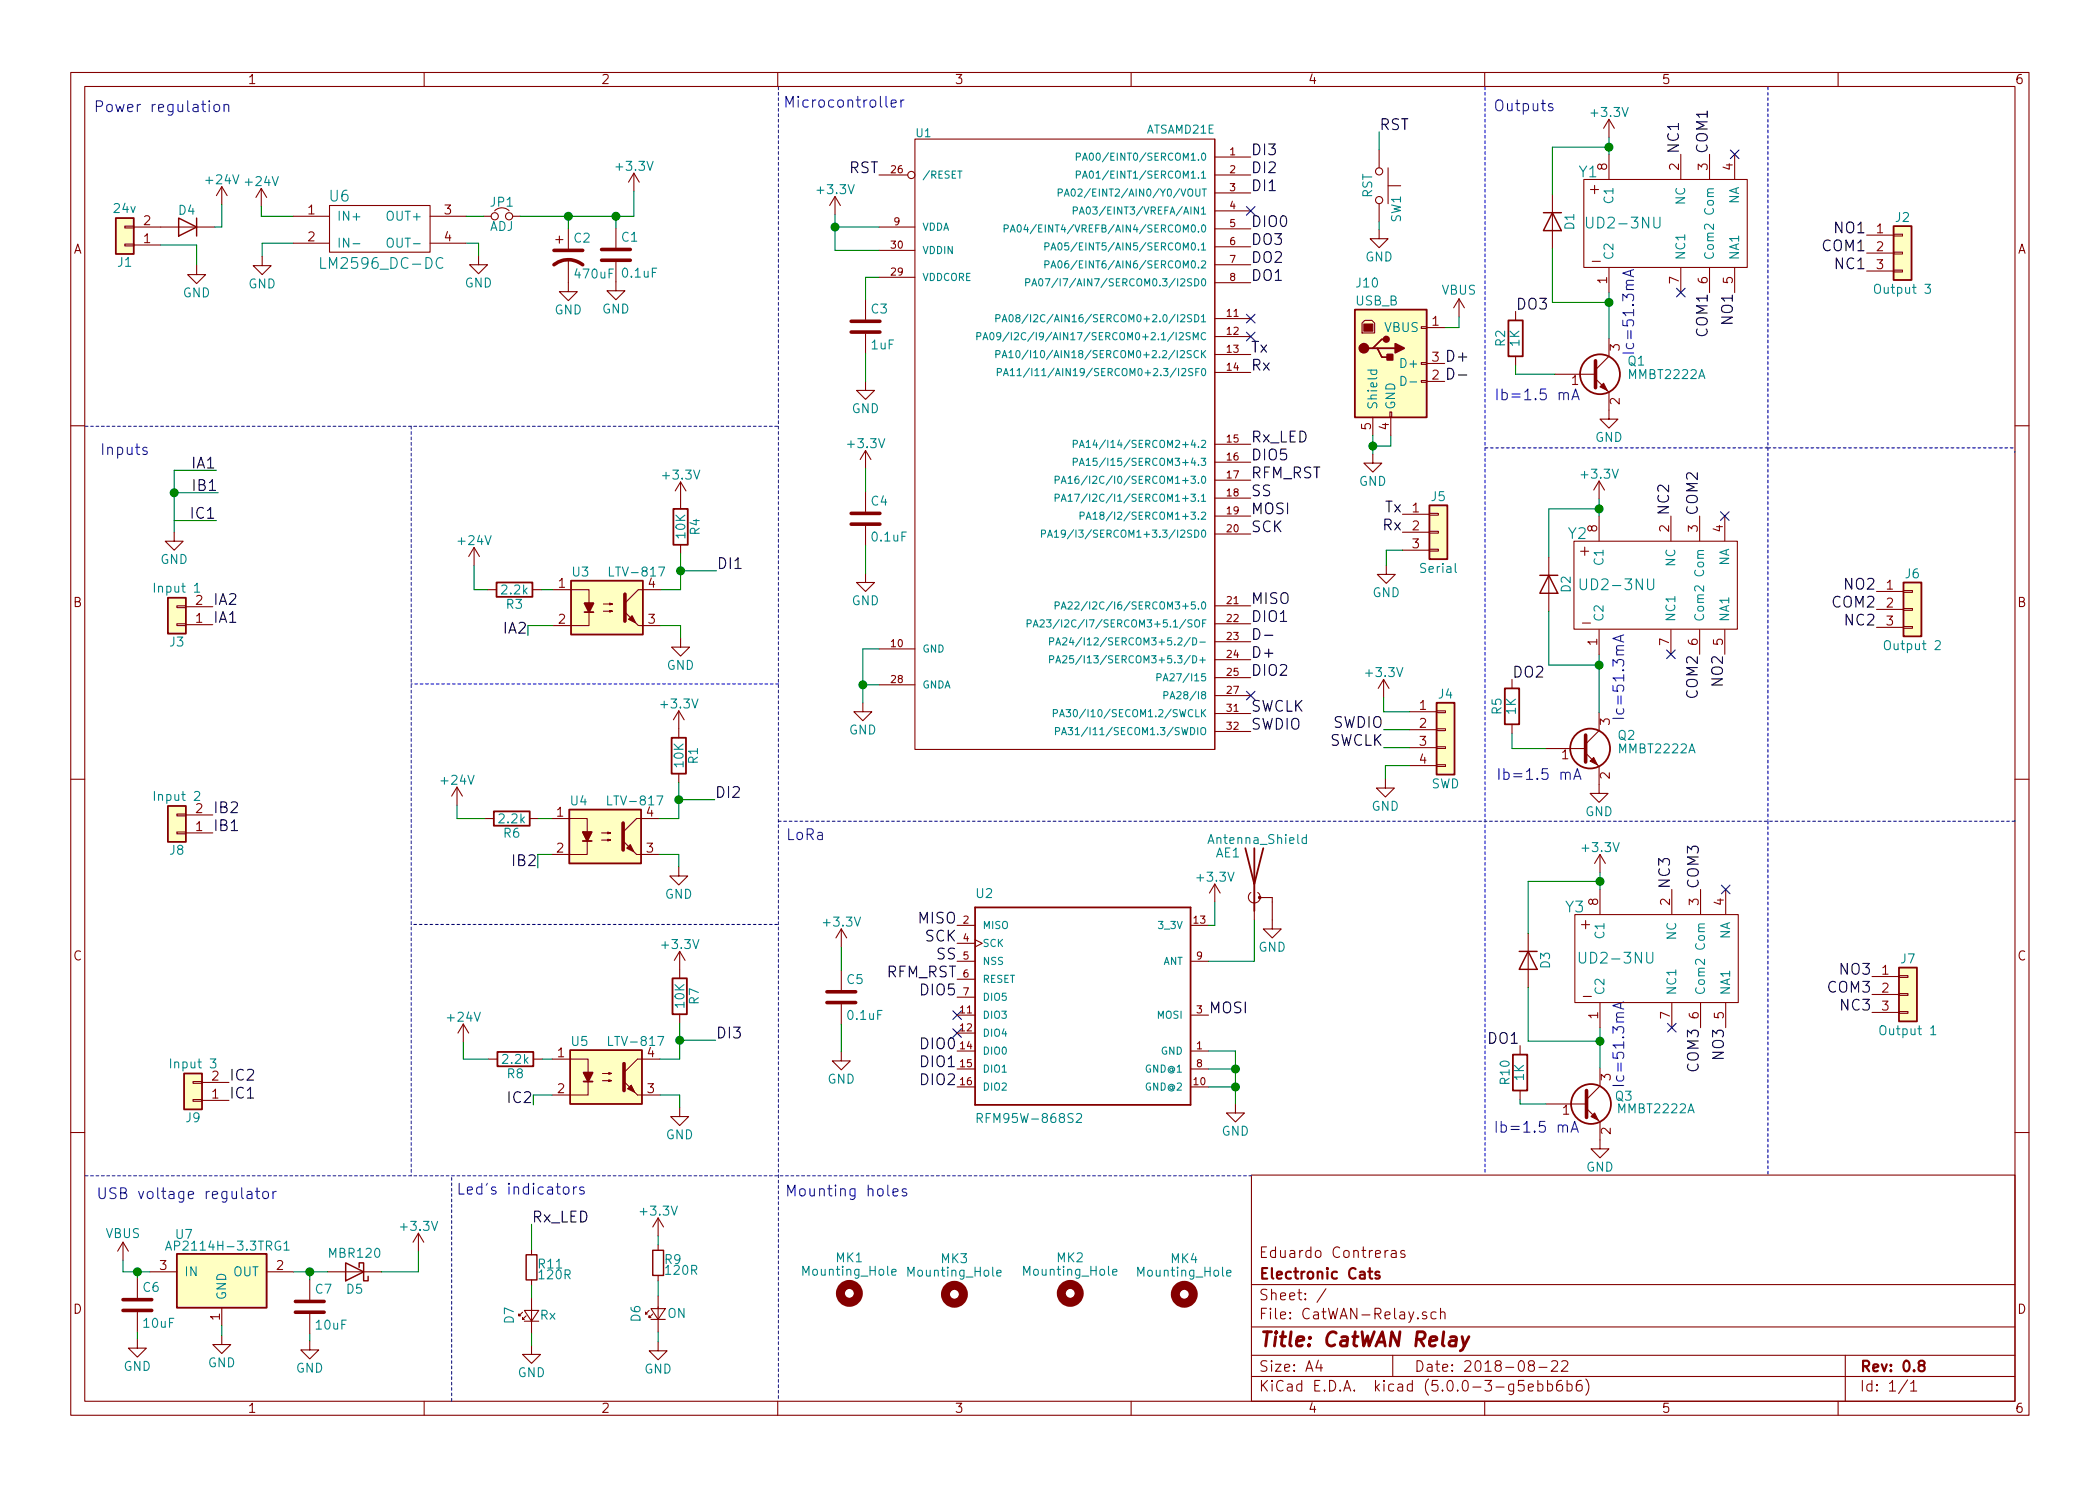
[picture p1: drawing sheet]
<svg xmlns="http://www.w3.org/2000/svg" width="297mm" height="210mm" viewBox="0 0 297 210" stroke-linecap="round" stroke-linejoin="round" font-family="sans-serif">
<defs><g id="words">
<text font-size="2.8" fill="#840000" x="178" y="190.5">Title: CatWAN Relay</text>
<g font-size="2.1" fill="#0000c2">
<text x="13.2" y="15.9">Power regulation</text>
<text x="110.7" y="15.2">Microcontroller</text>
<text x="211.2" y="15.7">Outputs</text>
<text x="231.1" y="50.4" transform="rotate(-90 231.1 50.4)">Ic=51.3mA</text>
<text x="211.3" y="56.6">Ib=1.5 mA</text>
<text x="14.1" y="64.4">Inputs</text>
<text x="229.7" y="102.1" transform="rotate(-90 229.7 102.1)">Ic=51.3mA</text>
<text x="211.6" y="110.4">Ib=1.5 mA</text>
<text x="111.1" y="118.9">LoRa</text>
<text x="229.7" y="154" transform="rotate(-90 229.7 154)">Ic=51.3mA</text>
<text x="211.2" y="160.3">Ib=1.5 mA</text>
<text x="13.6" y="169.7">USB voltage regulator</text>
<text x="64.5" y="169">Led's indicators</text>
<text x="111" y="169.3">Mounting holes</text>
</g>
<g font-size="2.1">
<text x="176.9" y="22">DI3</text>
<text x="195.1" y="18.4">RST</text>
<text x="237.5" y="21.8" transform="rotate(-90 237.5 21.8)">NC1</text>
<text x="241.6" y="21.8" transform="rotate(-90 241.6 21.8)">COM1</text>
<text x="120.1" y="24.5">RST</text>
<text x="176.9" y="24.5">DI2</text>
<text x="176.9" y="27">DI1</text>
<text x="176.9" y="32.1">DIO0</text>
<text x="176.9" y="34.7">DO3</text>
<text x="257.9" y="35.6">COM1</text>
<text x="259.7" y="33">NO1</text>
<text x="176.9" y="37.2">DO2</text>
<text x="176.9" y="39.7">DO1</text>
<text x="259.8" y="38.1">NC1</text>
<text x="214.4" y="43.8">DO3</text>
<text x="241.6" y="47.5" transform="rotate(-90 241.6 47.5)">COM1</text>
<text x="245.1" y="45.8" transform="rotate(-90 245.1 45.8)">NO1</text>
<text x="176.9" y="52.4">Rx</text>
<text x="176.9" y="49.9">Tx</text>
<text x="204.3" y="51.2">D+</text>
<text x="176.9" y="65.1">DIO5</text>
<text x="176.9" y="62.6">Rx_LED</text>
<text x="27.3" y="66.3">IA1</text>
<text x="27.6" y="69.5">IB1</text>
<text x="176.9" y="70.2">SS</text>
<text x="176.9" y="67.7">RFM_RST</text>
<text x="27.3" y="73.4">IC1</text>
<text x="176.9" y="72.8">MOSI</text>
<text x="176.9" y="75.3">SCK</text>
<text x="195.7" y="75.1">Rx</text>
<text x="195.9" y="72.5">Tx</text>
<text x="236.1" y="73" transform="rotate(-90 236.1 73)">NC2</text>
<text x="240.2" y="73" transform="rotate(-90 240.2 73)">COM2</text>
<text x="101.3" y="80.5">DI1</text>
<text x="261.1" y="83.4">NO2</text>
<text x="30.1" y="88.1">IA1</text>
<text x="30.1" y="85.6">IA2</text>
<text x="176.9" y="85.5">MISO</text>
<text x="176.9" y="88">DIO1</text>
<text x="259.3" y="86">COM2</text>
<text x="261.2" y="88.5">NC2</text>
<text x="176.9" y="95.6">DIO2</text>
<text x="176.9" y="93.1">D+</text>
<text x="213.9" y="95.9">DO2</text>
<text x="176.9" y="100.7">SWCLK</text>
<text x="240.2" y="98.7" transform="rotate(-90 240.2 98.7)">COM2</text>
<text x="243.7" y="96.9" transform="rotate(-90 243.7 96.9)">NO2</text>
<text x="176.9" y="103.2">SWDIO</text>
<text x="187.9" y="105.5">SWCLK</text>
<text x="188.5" y="103">SWDIO</text>
<text x="101.1" y="112.9">DI2</text>
<text x="30.1" y="117.6">IB1</text>
<text x="30.1" y="115.1">IB2</text>
<text x="236.2" y="125.9" transform="rotate(-90 236.2 125.9)">NC3</text>
<text x="240.3" y="125.9" transform="rotate(-90 240.3 125.9)">COM3</text>
<text x="129.9" y="130.7">MISO</text>
<text x="130.9" y="133.2">SCK</text>
<text x="132.6" y="135.8">SS</text>
<text x="260.4" y="137.9">NO3</text>
<text x="125.3" y="138.3">RFM_RST</text>
<text x="130.4" y="140.8">DIO5</text>
<text x="170.9" y="143.4">MOSI</text>
<text x="258.7" y="140.5">COM3</text>
<text x="260.6" y="143">NC3</text>
<text x="101.2" y="146.9">DI3</text>
<text x="130.4" y="148.5">DIO0</text>
<text x="210.6" y="147.7">DO1</text>
<text x="243.8" y="149.8" transform="rotate(-90 243.8 149.8)">NO3</text>
<text x="32.4" y="155.4">IC1</text>
<text x="32.4" y="152.9">IC2</text>
<text x="130.4" y="151">DIO1</text>
<text x="130.4" y="153.5">DIO2</text>
<text x="240.3" y="151.5" transform="rotate(-90 240.3 151.5)">COM3</text>
<text x="75.2" y="173">Rx_LED</text>
</g>
<g font-size="2.1" fill="#008484">
<text x="46.7" y="28.5">U6</text>
<text x="223.4" y="25.1">Y1</text>
<text x="225" y="32.3">UD2-3NU</text>
<text x="46.1" y="38">LM2596_DC-DC</text>
<text x="221.8" y="76.3">Y2</text>
<text x="224.1" y="83.5">UD2-3NU</text>
<text x="221.5" y="129.1">Y3</text>
<text x="224" y="136.3">UD2-3NU</text>
</g>
<g font-size="2.1" fill="#840000">
<text x="224.9" y="27.5">+</text>
<text x="225.5" y="37.6">-</text>
<text x="223.5" y="78.7">+</text>
<text x="224.1" y="88.8">-</text>
<text x="223.7" y="131.5">+</text>
<text x="224.2" y="141.7">-</text>
<text x="178" y="178">Eduardo Contreras</text>
<text x="178" y="184">Sheet: /</text>
<text x="178" y="181">Electronic Cats</text>
<text x="178" y="186.7">File: CatWAN-Relay.sch</text>
<text x="178" y="196.9">KiCad E.D.A. kicad (5.0.0-3-g5ebb6b6)</text>
<text x="178" y="194.1">Size: A4</text>
<text x="200" y="194.1">Date: 2018-08-22</text>
<text x="263" y="194.1">Rev: 0.8</text>
<text x="263" y="196.9">Id: 1/1</text>
</g>
<g font-size="2.1" fill="#008400">
<text x="71.4" y="89.7">IA2</text>
<text x="72.8" y="122.5">IB2</text>
<text x="72.1" y="156.1">IC2</text>
</g>
<g font-size="1.8" fill="#840000">
<text x="35" y="11.9">1</text>
<text x="85" y="11.9">2</text>
<text x="135" y="11.9">3</text>
<text x="185" y="11.9">4</text>
<text x="235" y="11.9">5</text>
<text x="285" y="11.9">6</text>
<text x="227.3" y="24.1" transform="rotate(-90 227.3 24.1)">8</text>
<text x="237.5" y="24.1" transform="rotate(-90 237.5 24.1)">2</text>
<text x="241.6" y="24.1" transform="rotate(-90 241.6 24.1)">3</text>
<text x="245.1" y="24.1" transform="rotate(-90 245.1 24.1)">4</text>
<text x="10.4" y="35.9">A</text>
<text x="20.3" y="34.4">1</text>
<text x="20.3" y="31.9">2</text>
<text x="43.6" y="30.3">1</text>
<text x="43.6" y="34.2">2</text>
<text x="62.9" y="30.3">3</text>
<text x="62.9" y="34.2">4</text>
<text x="265.5" y="33">1</text>
<text x="265.5" y="35.6">2</text>
<text x="285.4" y="35.9">A</text>
<text x="227.3" y="40.1" transform="rotate(-90 227.3 40.1)">1</text>
<text x="237.5" y="40.1" transform="rotate(-90 237.5 40.1)">7</text>
<text x="241.6" y="40.1" transform="rotate(-90 241.6 40.1)">6</text>
<text x="245.1" y="40.1" transform="rotate(-90 245.1 40.1)">5</text>
<text x="265.5" y="38.1">3</text>
<text x="202.6" y="46.1">1</text>
<text x="202.6" y="53.7">2</text>
<text x="202.6" y="51.2">3</text>
<text x="229.1" y="49.6" transform="rotate(-90 229.1 49.6)">3</text>
<text x="222.3" y="54.5">1</text>
<text x="229.1" y="57.2" transform="rotate(-90 229.1 57.2)">2</text>
<text x="193.9" y="60.8" transform="rotate(-90 193.9 60.8)">5</text>
<text x="196.5" y="60.8" transform="rotate(-90 196.5 60.8)">4</text>
<text x="199.8" y="72.5">1</text>
<text x="199.8" y="75.1">2</text>
<text x="199.8" y="77.6">3</text>
<text x="225.9" y="75.3" transform="rotate(-90 225.9 75.3)">8</text>
<text x="236.1" y="75.3" transform="rotate(-90 236.1 75.3)">2</text>
<text x="240.2" y="75.3" transform="rotate(-90 240.2 75.3)">3</text>
<text x="243.7" y="75.3" transform="rotate(-90 243.7 75.3)">4</text>
<text x="79" y="83.2">1</text>
<text x="266.9" y="83.4">1</text>
<text x="10.4" y="85.9">B</text>
<text x="27.7" y="88.1">1</text>
<text x="79" y="88.3">2</text>
<text x="91.7" y="88.3">3</text>
<text x="266.9" y="86">2</text>
<text x="266.9" y="88.5">3</text>
<text x="285.4" y="85.9">B</text>
<text x="225.9" y="91.3" transform="rotate(-90 225.9 91.3)">1</text>
<text x="236.1" y="91.3" transform="rotate(-90 236.1 91.3)">7</text>
<text x="240.2" y="91.3" transform="rotate(-90 240.2 91.3)">6</text>
<text x="243.7" y="91.3" transform="rotate(-90 243.7 91.3)">5</text>
<text x="200.8" y="100.5">1</text>
<text x="200.8" y="103">2</text>
<text x="200.8" y="105.5">3</text>
<text x="220.9" y="107.4">1</text>
<text x="227.7" y="102.6" transform="rotate(-90 227.7 102.6)">3</text>
<text x="200.8" y="108.1">4</text>
<text x="227.7" y="110.2" transform="rotate(-90 227.7 110.2)">2</text>
<text x="27.7" y="117.6">1</text>
<text x="27.7" y="115.1">2</text>
<text x="78.8" y="115.6">1</text>
<text x="78.8" y="120.6">2</text>
<text x="91.5" y="120.6">3</text>
<text x="226.1" y="128.1" transform="rotate(-90 226.1 128.1)">8</text>
<text x="236.2" y="128.1" transform="rotate(-90 236.2 128.1)">2</text>
<text x="240.3" y="128.1" transform="rotate(-90 240.3 128.1)">3</text>
<text x="243.8" y="128.1" transform="rotate(-90 243.8 128.1)">4</text>
<text x="10.4" y="135.9">C</text>
<text x="266.2" y="137.9">1</text>
<text x="285.4" y="135.9">C</text>
<text x="266.2" y="140.5">2</text>
<text x="266.2" y="143">3</text>
<text x="78.9" y="149.6">1</text>
<text x="226.1" y="144.1" transform="rotate(-90 226.1 144.1)">1</text>
<text x="236.2" y="144.1" transform="rotate(-90 236.2 144.1)">7</text>
<text x="240.3" y="144.1" transform="rotate(-90 240.3 144.1)">6</text>
<text x="243.8" y="144.1" transform="rotate(-90 243.8 144.1)">5</text>
<text x="30" y="155.4">1</text>
<text x="30" y="152.9">2</text>
<text x="78.9" y="154.7">2</text>
<text x="91.6" y="154.7">3</text>
<text x="227.8" y="152.9" transform="rotate(-90 227.8 152.9)">3</text>
<text x="221.1" y="157.7">1</text>
<text x="227.8" y="160.5" transform="rotate(-90 227.8 160.5)">2</text>
<text x="22.6" y="179.7">3</text>
<text x="39.1" y="179.7">2</text>
<text x="10.4" y="185.9">D</text>
<text x="285.4" y="185.9">D</text>
<text x="31.1" y="186.8" transform="rotate(-90 31.1 186.8)">1</text>
<text x="35" y="199.9">1</text>
<text x="85" y="199.9">2</text>
<text x="135" y="199.9">3</text>
<text x="185" y="199.9">4</text>
<text x="235" y="199.9">5</text>
<text x="285" y="199.9">6</text>
</g>
<g font-size="1.8" fill="#008484">
<text x="225.2" y="16.6">+3.3V</text>
<text x="29.3" y="26.1">+24V</text>
<text x="34.9" y="26.3">+24V</text>
<text x="69.4" y="29.3">JP1</text>
<text x="87.3" y="24.2">+3.3V</text>
<text x="115.8" y="27.5">+3.3V</text>
<text x="194.1" y="28" transform="rotate(-90 194.1 28)">RST</text>
<text x="228.2" y="28.6" transform="rotate(-90 228.2 28.6)">C1</text>
<text x="238.4" y="28.9" transform="rotate(-90 238.4 28.9)">NC</text>
<text x="246" y="28.9" transform="rotate(-90 246 28.9)">NA</text>
<text x="16.2" y="30.1">24v</text>
<text x="25.3" y="30.4">D4</text>
<text x="47.6" y="31.2">IN+</text>
<text x="47.6" y="35">IN-</text>
<text x="55" y="31.2">OUT+</text>
<text x="55.5" y="35">OUT-</text>
<text x="69.2" y="32.7">ADJ</text>
<text x="81.2" y="34.3">C2</text>
<text x="88" y="34.2">C1</text>
<text x="198.2" y="31.5" transform="rotate(-90 198.2 31.5)">SW1</text>
<text x="222.7" y="32.5" transform="rotate(-90 222.7 32.5)">D1</text>
<text x="242.4" y="30.3" transform="rotate(-90 242.4 30.3)">Com</text>
<text x="268.1" y="31.4">J2</text>
<text x="16.7" y="37.8">J1</text>
<text x="35.1" y="40.8">GND</text>
<text x="65.7" y="40.7">GND</text>
<text x="81.5" y="39.4">470uF</text>
<text x="88.1" y="39.3">0.1uF</text>
<text x="191.9" y="40.7">J10</text>
<text x="193.1" y="37">GND</text>
<text x="203.9" y="41.7">VBUS</text>
<text x="228.2" y="36.9" transform="rotate(-90 228.2 36.9)">C2</text>
<text x="238.4" y="36.9" transform="rotate(-90 238.4 36.9)">NC1</text>
<text x="242.4" y="36.9" transform="rotate(-90 242.4 36.9)">Com2</text>
<text x="246" y="36.9" transform="rotate(-90 246 36.9)">NA1</text>
<text x="265.5" y="41.6">Output 3</text>
<text x="25.9" y="42.1">GND</text>
<text x="78.4" y="44.5">GND</text>
<text x="85.2" y="44.4">GND</text>
<text x="123.3" y="44.4">C3</text>
<text x="191.7" y="43.2">USB_B</text>
<text x="195.9" y="47">VBUS</text>
<text x="123.3" y="49.4">1uF</text>
<text x="198.5" y="52.1">D+</text>
<text x="212.9" y="49" transform="rotate(-90 212.9 49)">R2</text>
<text x="214.9" y="49" transform="rotate(-90 214.9 49)">1K</text>
<text x="230.3" y="51.7">Q1</text>
<text x="230.5" y="53.6">MMBT2222A</text>
<text x="120.5" y="58.5">GND</text>
<text x="194.8" y="58" transform="rotate(-90 194.8 58)">Shield</text>
<text x="197.4" y="58" transform="rotate(-90 197.4 58)">GND</text>
<text x="120.1" y="63.4">+3.3V</text>
<text x="225.6" y="62.5">GND</text>
<text x="93.9" y="67.9">+3.3V</text>
<text x="123.3" y="71.5">C4</text>
<text x="192.2" y="68.8">GND</text>
<text x="202.5" y="70.9">J5</text>
<text x="223.9" y="67.7">+3.3V</text>
<text x="65" y="77.1">+24V</text>
<text x="97" y="76.1" transform="rotate(-90 97 76.1)">10K</text>
<text x="99" y="75.7" transform="rotate(-90 99 75.7)">R4</text>
<text x="123.4" y="76.6">0.1uF</text>
<text x="22.1" y="83.9">Input 1</text>
<text x="22.7" y="79.8">GND</text>
<text x="81" y="81.6">U3</text>
<text x="86.6" y="81.6">LTV-817</text>
<text x="91.7" y="83.2">4</text>
<text x="201" y="81.1">Serial</text>
<text x="222.2" y="83.8" transform="rotate(-90 222.2 83.8)">D2</text>
<text x="226.8" y="79.8" transform="rotate(-90 226.8 79.8)">C1</text>
<text x="237" y="80.1" transform="rotate(-90 237 80.1)">NC</text>
<text x="241" y="81.5" transform="rotate(-90 241 81.5)">Com</text>
<text x="244.6" y="80.1" transform="rotate(-90 244.6 80.1)">NA</text>
<text x="269.5" y="81.8">J6</text>
<text x="27.7" y="85.6">2</text>
<text x="71" y="84.1">2.2k</text>
<text x="71.7" y="86.2">R3</text>
<text x="120.5" y="85.6">GND</text>
<text x="194.1" y="84.5">GND</text>
<text x="226.8" y="88.1" transform="rotate(-90 226.8 88.1)">C2</text>
<text x="237" y="88.1" transform="rotate(-90 237 88.1)">NC1</text>
<text x="241" y="88.1" transform="rotate(-90 241 88.1)">Com2</text>
<text x="244.6" y="88.1" transform="rotate(-90 244.6 88.1)">NA1</text>
<text x="24.1" y="91.5">J3</text>
<text x="94.3" y="94.8">GND</text>
<text x="193.4" y="95.8">+3.3V</text>
<text x="266.9" y="92">Output 2</text>
<text x="93.7" y="100.2">+3.3V</text>
<text x="203.5" y="98.9">J4</text>
<text x="212.4" y="101.1" transform="rotate(-90 212.4 101.1)">R5</text>
<text x="214.4" y="101.1" transform="rotate(-90 214.4 101.1)">1K</text>
<text x="120.1" y="103.9">GND</text>
<text x="228.9" y="104.7">Q2</text>
<text x="229.1" y="106.6">MMBT2222A</text>
<text x="22.1" y="113.3">Input 2</text>
<text x="62.6" y="111">+24V</text>
<text x="80.7" y="114">U4</text>
<text x="86.4" y="114">LTV-817</text>
<text x="96.7" y="108.5" transform="rotate(-90 96.7 108.5)">10K</text>
<text x="98.7" y="108" transform="rotate(-90 98.7 108)">R1</text>
<text x="202.4" y="111.6">SWD</text>
<text x="70.7" y="116.5">2.2k</text>
<text x="71.3" y="118.5">R6</text>
<text x="91.5" y="115.6">4</text>
<text x="171.2" y="119.4">Antenna_Shield</text>
<text x="194" y="114.7">GND</text>
<text x="224.2" y="115.5">GND</text>
<text x="24.1" y="120.9">J8</text>
<text x="169.5" y="124.8">+3.3V</text>
<text x="172" y="121.3">AE1</text>
<text x="224" y="120.6">+3.3V</text>
<text x="94.1" y="127.2">GND</text>
<text x="116.7" y="131.1">+3.3V</text>
<text x="138.1" y="127.1">U2</text>
<text x="93.8" y="134.3">+3.3V</text>
<text x="178" y="134.7">GND</text>
<text x="219.3" y="137" transform="rotate(-90 219.3 137)">D3</text>
<text x="226.9" y="132.6" transform="rotate(-90 226.9 132.6)">C1</text>
<text x="237.1" y="132.9" transform="rotate(-90 237.1 132.9)">NC</text>
<text x="241.2" y="134.3" transform="rotate(-90 241.2 134.3)">Com</text>
<text x="244.7" y="132.9" transform="rotate(-90 244.7 132.9)">NA</text>
<text x="268.9" y="136.3">J7</text>
<text x="96.8" y="142.6" transform="rotate(-90 96.8 142.6)">10K</text>
<text x="98.9" y="142.1" transform="rotate(-90 98.9 142.1)">R7</text>
<text x="119.8" y="139.2">C5</text>
<text x="226.9" y="140.9" transform="rotate(-90 226.9 140.9)">C2</text>
<text x="237.1" y="140.9" transform="rotate(-90 237.1 140.9)">NC1</text>
<text x="241.2" y="140.9" transform="rotate(-90 241.2 140.9)">Com2</text>
<text x="244.7" y="140.9" transform="rotate(-90 244.7 140.9)">NA1</text>
<text x="63.4" y="144.6">+24V</text>
<text x="80.9" y="148">U5</text>
<text x="86.5" y="148">LTV-817</text>
<text x="91.6" y="149.6">4</text>
<text x="120" y="144.3">0.1uF</text>
<text x="266.2" y="146.5">Output 1</text>
<text x="24.4" y="151.2">Input 3</text>
<text x="71.2" y="150.5">2.2k</text>
<text x="71.8" y="152.6">R8</text>
<text x="117" y="153.3">GND</text>
<text x="213.5" y="153.4" transform="rotate(-90 213.5 153.4)">R10</text>
<text x="215.6" y="152.9" transform="rotate(-90 215.6 152.9)">1K</text>
<text x="228.5" y="155.7">Q3</text>
<text x="26.3" y="158.8">J9</text>
<text x="94.2" y="161.2">GND</text>
<text x="139" y="158.9">RFM95W-868S2</text>
<text x="172.8" y="160.7">GND</text>
<text x="229" y="157.5">MMBT2222A</text>
<text x="224.4" y="165.8">GND</text>
<text x="90.8" y="172">+3.3V</text>
<text x="15" y="175.2">VBUS</text>
<text x="24.5" y="177">AP2114H-3.3TRG1</text>
<text x="24.9" y="175.3">U7</text>
<text x="46.7" y="178">MBR120</text>
<text x="56.8" y="174.2">+3.3V</text>
<text x="76.2" y="179.5">R11</text>
<text x="94.1" y="178.9">R9</text>
<text x="118.3" y="178.6">MK1</text>
<text x="133.1" y="178.7">MK3</text>
<text x="149.5" y="178.6">MK2</text>
<text x="165.7" y="178.7">MK4</text>
<text x="20.3" y="182.8">C6</text>
<text x="26" y="180.6">IN</text>
<text x="32" y="184" transform="rotate(-90 32 184)">GND</text>
<text x="33" y="180.6">OUT</text>
<text x="44.7" y="183.1">C7</text>
<text x="49" y="183.1">D5</text>
<text x="76.4" y="181">120R</text>
<text x="94.3" y="180.4">120R</text>
<text x="113.8" y="180.5">Mounting_Hole</text>
<text x="128.6" y="180.6">Mounting_Hole</text>
<text x="145" y="180.5">Mounting_Hole</text>
<text x="161.1" y="180.6">Mounting_Hole</text>
<text x="20.4" y="187.9">10uF</text>
<text x="44.8" y="188.1">10uF</text>
<text x="72.7" y="187.2" transform="rotate(-90 72.7 187.2)">D7</text>
<text x="76.4" y="186.7">Rx</text>
<text x="90.6" y="187" transform="rotate(-90 90.6 187)">D6</text>
<text x="94.4" y="186.5">ON</text>
<text x="17.5" y="194">GND</text>
<text x="29.4" y="193.5">GND</text>
<text x="41.9" y="194.2">GND</text>
<text x="73.2" y="194.9">GND</text>
<text x="91.1" y="194.4">GND</text>
</g>
<g font-size="1.6" fill="#008484">
<text x="129.6" y="19.4">U1</text>
<text x="162.2" y="18.9">ATSAMD21E</text>
</g>
<g font-size="1.4" fill="#008484">
<text x="154.3" y="22.7">PA00/EINT0/SERCOM1.0</text>
<text x="130.4" y="25.3">/RESET</text>
<text x="152.8" y="27.8">PA02/EINT2/AIN0/Y0/VOUT</text>
<text x="154.3" y="25.3">PA01/EINT1/SERCOM1.1</text>
<text x="130.4" y="35.9">VDDIN</text>
<text x="130.4" y="32.6">VDDA</text>
<text x="145.5" y="32.9">PA04/EINT4/VREFB/AIN4/SERCOM0.0</text>
<text x="150.7" y="35.4">PA05/EINT5/AIN5/SERCOM0.1</text>
<text x="154.1" y="30.3">PA03/EINT3/VREFA/AIN1</text>
<text x="130.4" y="39.7">VDDCORE</text>
<text x="149.2" y="40.5">PA07/I7/AIN7/SERCOM0.3/I2SD0</text>
<text x="150.7" y="38">PA06/EINT6/AIN6/SERCOM0.2</text>
<text x="145.8" y="45.6">PA08/I2C/AIN16/SERCOM0+2.0/I2SD1</text>
<text x="143.8" y="48.1">PA09/I2C/I9/AIN17/SERCOM0+2.1/I2SMC</text>
<text x="145.8" y="50.7">PA10/I10/AIN18/SERCOM0+2.2/I2SCK</text>
<text x="146.2" y="53.2">PA11/I11/AIN19/SERCOM0+2.3/I2SF0</text>
<text x="154.7" y="63.4">PA14/I14/SERCOM2+4.2</text>
<text x="154.7" y="65.9">PA15/I15/SERCOM3+4.3</text>
<text x="152.9" y="68.4">PA16/I2C/I0/SERCOM1+3.0</text>
<text x="152.9" y="71">PA17/I2C/I1/SERCOM1+3.1</text>
<text x="151.2" y="76.1">PA19/I3/SERCOM1+3.3/I2SD0</text>
<text x="155.5" y="73.5">PA18/I2/SERCOM1+3.2</text>
<text x="149.6" y="88.8">PA23/I2C/I7/SERCOM3+5.1/SOF</text>
<text x="152.9" y="86.2">PA22/I2C/I6/SERCOM3+5.0</text>
<text x="130.4" y="92.3">GND</text>
<text x="152.5" y="93.8">PA25/I13/SERCOM3+5.3/D+</text>
<text x="152.9" y="91.3">PA24/I12/SERCOM3+5.2/D-</text>
<text x="130.4" y="97.4">GNDA</text>
<text x="151.8" y="101.5">PA30/I10/SECOM1.2/SWCLK</text>
<text x="164.9" y="96.4">PA27/I15</text>
<text x="165.7" y="98.9">PA28/I8</text>
<text x="152.2" y="104">PA31/I11/SECOM1.3/SWDIO</text>
<text x="138.9" y="131.4">MISO</text>
<text x="164.1" y="131.4">3_3V</text>
<text x="138.9" y="134">SCK</text>
<text x="138.9" y="136.5">NSS</text>
<text x="164.5" y="136.5">ANT</text>
<text x="138.9" y="139.1">RESET</text>
<text x="138.9" y="141.6">DIO5</text>
<text x="138.9" y="144.1">DIO3</text>
<text x="138.9" y="146.7">DIO4</text>
<text x="138.9" y="149.2">DIO0</text>
<text x="163.8" y="144.1">MOSI</text>
<text x="164.2" y="149.2">GND</text>
<text x="138.9" y="151.8">DIO1</text>
<text x="138.9" y="154.3">DIO2</text>
<text x="162.1" y="154.3">GND@2</text>
<text x="162.1" y="151.8">GND@1</text>
</g>
<g font-size="1.4" fill="#840000">
<text x="174" y="22">1</text>
<text x="126.1" y="24.5">26</text>
<text x="174" y="24.5">2</text>
<text x="174" y="27">3</text>
<text x="174" y="29.6">4</text>
<text x="126.1" y="35.2">30</text>
<text x="126.5" y="31.9">9</text>
<text x="174" y="32.1">5</text>
<text x="174" y="34.7">6</text>
<text x="126.1" y="39">29</text>
<text x="174" y="37.2">7</text>
<text x="174" y="39.7">8</text>
<text x="173.6" y="44.8">11</text>
<text x="173.6" y="47.4">12</text>
<text x="173.6" y="49.9">13</text>
<text x="173.6" y="52.4">14</text>
<text x="173.6" y="62.6">15</text>
<text x="173.6" y="65.1">16</text>
<text x="173.6" y="67.7">17</text>
<text x="173.6" y="70.2">18</text>
<text x="173.6" y="72.8">19</text>
<text x="173.6" y="75.3">20</text>
<text x="173.6" y="85.5">21</text>
<text x="173.6" y="88">22</text>
<text x="126.1" y="91.6">10</text>
<text x="173.6" y="90.5">23</text>
<text x="173.6" y="93.1">24</text>
<text x="173.6" y="95.6">25</text>
<text x="126.1" y="96.6">28</text>
<text x="173.6" y="98.2">27</text>
<text x="173.6" y="100.7">31</text>
<text x="173.6" y="103.2">32</text>
<text x="136.3" y="130.7">2</text>
<text x="168.9" y="130.7">13</text>
<text x="136.3" y="133.2">4</text>
<text x="136.3" y="135.8">5</text>
<text x="169.3" y="135.8">9</text>
<text x="135.9" y="143.4">11</text>
<text x="136.3" y="138.3">6</text>
<text x="136.3" y="140.8">7</text>
<text x="169.3" y="143.4">3</text>
<text x="135.9" y="145.9">12</text>
<text x="135.9" y="148.5">14</text>
<text x="169.3" y="148.5">1</text>
<text x="135.9" y="151">15</text>
<text x="135.9" y="153.5">16</text>
<text x="168.9" y="153.5">10</text>
<text x="169.3" y="151">8</text>
</g>
</g></defs>
<g fill="none" stroke="#840000" stroke-width=".15">
<path d="M10 10.3h277v189.9h-277zM12 12.2h273v186.1h-273zM60 10.3v1.9M110 10.3v1.9M129.4 19.7h42.4v86.3h-42.4zM160 10.3v1.9M171.8 19.7v86.3M210 10.3v1.9M227.6 16.9v2.5M227.6 16.9l-.8 1.3M227.6 16.9l.7 1.3M260 10.3v1.9"/>
<path d="M17.7 32h1.2v.3h-1.2zM17.7 34.5h1.2v.3h-1.2zM18.9 34.7h3.8M18.9 32.1h11.5M27.8 37.6v1.3h1.3l-1.3 1.2-1.3-1.2h1.3M31.4 26.4l-.8 1.3M31.4 26.4v2.6M31.4 26.4l.7 1.3M37 26.7l-.8 1.2M37 26.7v2.5M37 26.7l.7 1.2M37.1 36.3v1.3h1.3l-1.3 1.3-1.3-1.3h1.3"/>
<path d="M41.5 30.6h5.1M41.5 34.4h5.1M46.6 29.1h14.2v6.6h-14.2zM60.8 30.6h5.1M60.8 34.4h5.1M67.7 36.2v1.3h1.3l-1.3 1.2-1.3-1.2h1.3M68.5 30.6h1M72.5 30.6h1M78.6 33.9h1M79.1 33.4v1M80.4 36.7v4.6h1.3l-1.3 1.2-1.3-1.2h1.3M80.4 32.4v2.8"/>
<path d="M87.1 37.1v4h1.3l-1.3 1.3-1.2-1.3h1.2M87.1 32.3v2.7M89.7 24.5l-.8 1.3M89.7 24.5v2.5M89.7 24.5l.7 1.3M118.1 27.8l-.8 1.3M118.1 27.8v2.5M118.1 27.8l.8 1.3M124.3 32.1h5.1M124.3 24.8h4.1M124.3 39.2h5.1M124.3 35.4h5.1"/>
<path d="M171.8 22.2h5.1M171.8 24.8h5.1M171.8 27.3h5.1M171.8 29.8h5.1M171.8 32.4h5.1M171.8 34.9h5.1M171.8 37.5h5.1M171.8 40h5.1M195.1 32.5v1.3h1.2l-1.2 1.2-1.3-1.2h1.3M195.1 21.2v2.5M195.1 28.8v2.6M196.3 26.3h1.8"/>
<path d="M196.3 23.7v5.1M219.6 27.6v7.6M224 25.4h23.1v12.4h-23.1zM227.6 21.8v3.5M227.6 37.9v3.5M237.7 21.8v3.5M237.7 37.9v3.5M241.8 21.8v3.5M241.8 37.9v3.5M245.4 21.8v3.5M245.4 37.9v3.5M264 33.3h3.8"/>
<path d="M264 35.8h3.8M264 38.3h3.8M267.8 38.2h1.3v.3h-1.3zM267.8 35.7h1.3v.2h-1.3zM267.8 33.1h1.3v.3h-1.3zM122.4 54v1.2h1.3l-1.3 1.3-1.2-1.3h1.2M122.4 42.4v2.8M122.4 47.2v2.8M171.8 45.1h5.1M171.8 47.6h5.1M171.8 50.2h5.1M171.8 52.7h5.1"/>
<path d="M192.7 45.7l.3-.4h1.1l.3 .4v1.4h-1.7zM194.2 59v2.6M196.6 58.3h.2v.7h-.2zM196.7 59v2.6M201 53.8h.8v.3h-.8zM201 51.3h.8v.3h-.8zM201 46.2h.8v.3h-.8zM201.8 46.3h2.5M201.8 54h2.5M201.8 51.4h2.5M206.4 42.3l-.8 1.3M206.4 42.3v2.5"/>
<path d="M206.4 42.3l.7 1.3M214.4 44.1v1.2M214.4 50.4v1.3M220 53h5.7M225.7 53.6l1.9 1.9v3.8h1.3l-1.3 1.3-1.3-1.3h1.3M227.6 47.9v2.5l-1.9 1.9M10 60.2h2M24.6 75.3v1.3h1.3l-1.3 1.2-1.2-1.2h1.2M67.1 77.5l-.8 1.2M67.1 77.5v2.5M67.1 77.5l.7 1.2M96.3 68.2l-.8 1.3"/>
<path d="M96.3 68.2v3.8M96.3 77.1v1.3M96.3 68.2l.7 1.3M122.4 63.7v2.6M122.4 69.6v2.8M122.4 74.4v2.8M122.4 63.7l-.7 1.3M122.4 63.7l.8 1.3M171.8 62.9h5.1M171.8 65.4h5.1M171.8 67.9h5.1M171.8 70.5h5.1"/>
<path d="M171.8 73h5.1M171.8 75.6h5.1M194.2 64.3v1.2h1.3l-1.3 1.3-1.3-1.3h1.3M198.4 72.8h3.8M198.4 75.3h3.8M198.4 77.8h3.8M202.2 77.7h1.3v.3h-1.3zM202.2 75.2h1.3v.2h-1.3zM202.2 72.6h1.3v.3h-1.3zM219.1 78.9v7.6M222.6 76.6h23.1v12.4h-23.1zM226.2 68.1v2.5"/>
<path d="M226.2 73v3.5M226.2 68.1l-.8 1.2M226.2 68.1l.7 1.2M236.3 73v3.5M240.4 73v3.5M244 73v3.5M285 60.2h2M25 85.7h1.3v.3h-1.3zM25 88.3h1.3v.2h-1.3zM26.3 88.4h3.8M26.3 85.8h3.8M69 83.4h1.2"/>
<path d="M75.3 83.4h1.3M78.2 83.4h5.1v1.9M83.3 86.6v1.9h-5.1M85.3 86.5h1.3l-.4 .1v-.2l.4 .1M85.3 85.5h1.3l-.4 .1v-.3l.4 .2M90.3 88.5h3.2M93.5 83.4h-3.2l-1.9 1.9M96.3 90.3v1.3h1.2l-1.2 1.2-1.3-1.2h1.3M122 99.4v1.3h1.3l-1.3 1.3-1.2-1.3h1.2M122.4 81.1v1.3h1.3l-1.3 1.3-1.2-1.3h1.2M124.3 91.8h5.1M124.3 96.9h5.1"/>
<path d="M171.8 85.7h5.1M171.8 88.3h5.1M171.8 90.8h5.1M171.8 93.3h5.1M171.8 95.9h5.1M171.8 98.4h5.1M195.7 96.1l-.8 1.3M195.7 96.1v2.6M195.7 96.1l.8 1.3M196.1 80v1.3h1.3l-1.3 1.2-1.3-1.2h1.3M213.9 96.1v1.3M226.2 89.1v3.5"/>
<path d="M236.3 89.1v3.5M240.4 89.1v3.5M244 89.1v3.5M265.4 83.7h3.8M265.4 86.2h3.8M265.4 88.8h3.8M269.2 88.6h1.3v.3h-1.3zM269.2 86.1h1.3v.3h-1.3zM269.2 83.6h1.3v.2h-1.3zM10 110.3h2M25 115.2h1.3v.2h-1.3zM25 117.7h1.3v.3h-1.3z"/>
<path d="M26.3 117.9h3.8M26.3 115.3h3.8M64.6 111.4l-.7 1.2M64.6 111.4v2.5M64.6 111.4l.8 1.2M68.6 115.8h1.2M74.9 115.8h1.3M78 115.8h5.1v1.9M83.1 119v1.9h-5.1M85.1 118.9h1.3l-.4 .1v-.3l.4 .2M85.1 117.9h1.3l-.4 .1v-.3l.4 .2M93.2 115.8h-3.2l-1.9 1.9"/>
<path d="M96 100.6l-.8 1.2M96 100.6v3.8M96 109.5v1.2M96 100.6l.8 1.2M171.8 101h5.1M171.8 103.5h5.1M196 110.2v1.3h1.2l-1.2 1.3-1.3-1.3h1.3M199.4 100.7h3.8M199.4 103.2h3.8M199.4 105.8h3.8M199.4 108.3h3.8M203.2 108.2h1.3v.3h-1.3z"/>
<path d="M203.2 105.7h1.3v.2h-1.3zM203.2 103.1h1.3v.3h-1.3zM203.2 100.6h1.3v.2h-1.3zM213.9 102.5v1.3M218.6 105.9h5.7M224.3 106.5l1.9 2v3.8h1.3l-1.3 1.2-1.3-1.2h1.3M226.2 100.8v2.6l-1.9 1.9M285 110.3h2M90 120.9h3.2M96 122.7v1.2h1.3l-1.3 1.3-1.3-1.3h1.3M96.1 134.6l-.7 1.3M96.1 134.6v3.8"/>
<path d="M96.1 134.6l.8 1.3M119 131.4v2.6M119 137.3v2.8M119 131.4l-.8 1.3M119 131.4l.8 1.3M135.4 130.9h2.5M135.4 133.5h2.5M135.4 136h2.5M135.4 138.6h2.5M137.9 133l1 .5-1 .5M168.4 130.9h2.5M168.4 136h2.5"/>
<path d="M171.8 125.1l-.7 1.3M171.8 125.1v2.5M171.8 125.1l.8 1.3M176.9 126.3a.82 .82 0 0 0-.1 1.2 .82 .82 0 0 0 1.2 0 .82 .82 0 0 0-.1-1.2M177.4 125.1v5.1M178.2 127h1.8v4.4h1.2l-1.2 1.3-1.3-1.3h1.3M216.2 132.1v7.6M222.8 129.4h23.1v12.5h-23.1zM226.3 120.9v2.5M226.3 125.9v3.5M226.3 120.9l-.7 1.3M226.3 120.9l.8 1.3"/>
<path d="M236.5 125.9v3.5M240.5 125.9v3.5M244.1 125.9v3.5M264.8 138.2h3.8M268.6 138h1.3v.3h-1.3zM27.3 153h1.3v.3h-1.3zM27.3 155.6h1.3v.2h-1.3zM28.6 155.7h3.8M28.6 153.2h3.8M65.5 144.9l-.7 1.3M65.5 144.9v2.5M65.5 144.9l.8 1.3"/>
<path d="M69.1 149.9h1.3M75.4 149.9h1.3M78.1 149.9h5.1v1.9M83.2 153v1.9h-5.1M85.2 152.9h1.3l-.4 .1v-.2l.4 .1M85.2 151.9h1.3l-.4 .1v-.2l.4 .1M90.2 154.9h3.1M93.3 149.9h-3.1l-1.9 1.9M96.1 156.7v1.3h1.3l-1.3 1.3-1.2-1.3h1.2M96.1 143.5v1.3M119 148.8v1.3h1.3l-1.3 1.3-1.3-1.3h1.3M119 142.1v2.8"/>
<path d="M135.4 148.7h2.5M135.4 153.8h2.5M135.4 143.6h2.5M135.4 146.2h2.5M135.4 151.3h2.5M135.4 141.1h2.5M168.4 148.7h2.5M168.4 153.8h2.5M168.4 143.6h2.5M168.4 151.3h2.5M174.8 156.2v1.3h1.2l-1.2 1.2-1.3-1.2h1.3M215 147.9v1.3"/>
<path d="M215 154.3v1.3M218.7 156.2h5.7M224.4 156.8l1.9 1.9v3.9h1.3l-1.3 1.2-1.3-1.2h1.3M226.3 151.1v2.6l-1.9 1.9M226.3 141.9v3.5M236.5 141.9v3.5M240.5 141.9v3.5M244.1 141.9v3.5M264.8 140.7h3.8M264.8 143.3h3.8M268.6 143.1h1.3v.3h-1.3zM268.6 140.6h1.3v.2h-1.3z"/>
<path d="M10 160.2h2M17.4 175.8l-.8 1.2M17.4 175.8v2.5M17.4 175.8l.8 1.2M21.2 180h3.8M37.7 180h3.8M46.4 180h7.6M59.2 174.5l-.8 1.3M59.2 174.5v2.5M59.2 174.5l.7 1.3M75.2 176.8v.7M93.1 172.3v2.6"/>
<path d="M93.1 176.1v.8M93.1 172.3l-.8 1.3M93.1 172.3l.8 1.3M177 166.3h108v32h-108zM196.3 176.9l-.2 .1-.2 .2M196.8 177l.2-.1 .4 .1 .1 .9M197.5 177.3l-.5 .1a.29 .29 0 0 0-.2 .2 .29 .29 0 0 0 .2 .3l.5-.1M198.7 177l-.4-.1-.2 .3a.48 .48 0 0 0 .6 .3l.1 .1-.1 .2-.1 .1-.5-.1M285 160.2h2M19.4 189.5v1.2h1.3l-1.3 1.3-1.2-1.3h1.2M19.4 180.8v2.8M19.4 185.7v2.8"/>
<path d="M31.4 189v1.2h1.2l-1.2 1.3-1.3-1.3h1.3M31.4 185v2.6M43.8 189.7v1.3h1.3l-1.3 1.3-1.3-1.3h1.3M43.8 181.1v2.8M43.8 185.9v2.8M60 198.3v1.9M73.9 185.7l-.5 .5v-.3v.3h.3M74.2 185.4h2l-1 1.5zM74.2 186.9h2M74.4 186.2l-.5 .5v-.3v.3h.3M75.2 190.4v1.2h1.3l-1.3 1.3-1.3-1.3h1.3M75.2 181.1v.8"/>
<path d="M75.2 183.6v5.1M91.8 185.4l-.5 .5v-.2v.2h.3M92.1 185.2h2l-1 1.5zM92.1 186.7h2M92.3 185.9l-.5 .5v-.2v.2h.3M93.1 189.9v1.2h1.3l-1.3 1.3-1.3-1.3h1.3M93.1 180.5v.7M93.1 183.4v5.1M110 198.3v1.9M160 198.3v1.9M177 194.8h108M177 191.8h108"/>
<path d="M177 187.8h108M177 181.8h108M186.5 192.5l-.4 1h1M186.8 193v1M187.6 182.3l-1.3 2M197 191.8v3M201.8 185.7l-.4-.1-.2 .3a.48 .48 0 0 0 .6 .3v.1v.2l-.2 .1-.4-.1M203.1 185.7a.53 .53 0 0 0-.6 0v.8a.53 .53 0 0 0 .6 0M203.8 185.7a.38 .38 0 0 1 .6 .1v.8M203.8 185.1v1.5M210 198.3v1.9M215.5 195.3h-.7v.7a.65 .65 0 0 1 .7 0v.7a.61 .61 0 0 1-.7 0"/>
<path d="M216.2 196.3l.7-.1-.1-.3-.4-.1-.2 .2 .1 .7 .1 .1 .4-.1M216.5 193.2l-.2-.2-.1-.2a.48 .48 0 0 1 .7-.2l.1 .2-.1 .3-.6 .1a.48 .48 0 0 0 0 .7 .51 .51 0 0 0 .7 0 .48 .48 0 0 0-.2-.7M217.5 195.9a.48 .48 0 0 1 .7 .1v.1v.6a.48 .48 0 0 1-.7 0M217.5 195.3v1.5M217.7 193.5h1.1M218.9 195.9a.5 .5 0 0 1 .6 .1l.1 .5a.47 .47 0 0 1-.6 .3l-.1-.1M218.9 195.3v1.5M219.5 192.7l.2-.2h.3a.41 .41 0 0 1 .3 .7l-.9 .8h.9M220.9 195.3a.59 .59 0 0 0-.7 .7v.7l.2 .1h.4l.2-.1v-.5l-.1-.2-.5-.1-.2 .3M220.9 192.7l.2-.2 .5 .1a.37 .37 0 0 1 .1 .6l-.9 .8h1M221.7 195.9a.48 .48 0 0 1 .6 .1l.1 .1-.1 .6a.48 .48 0 0 1-.6 0M221.7 195.3v1.5"/>
<path d="M223.7 195.3a.59 .59 0 0 0-.7 .7v.7a.49 .49 0 0 0 .7 0 .65 .65 0 0 0 0-.7 .51 .51 0 0 0-.7 0v.2M224.3 195.1a1.71 1.71 0 0 1 0 2.3M260 198.3v1.9M261 191.8v6.5M269.8 195.2l-1.2 2M270.3 195.8l.3-.3 .1-.2v1.5M270.3 196.8h.8"/>
<circle cx="70" cy="30.6" r=".51"/>
<circle cx="72" cy="30.6" r=".51"/>
<circle cx="128.9" cy="24.8" r=".51"/>
<circle cx="195.1" cy="28.3" r=".51"/>
<circle cx="195.1" cy="24.3" r=".51"/>
</g>
<path d="M193.5 179.9h.6M193.8 179.4v1.3l.2 .2h.1M195.1 180l-.4-.1-.1 .1-.1 .2a.48 .48 0 0 0 .6 .3l.1 .1-.1 .2-.1 .1-.5-.1M271.7 193.2l-.3-.2v-.2a.47 .47 0 0 1 .6-.3l.2 .3v.2l-.7 .2a.48 .48 0 0 0-.1 .7 .51 .51 0 0 0 .8 0 .48 .48 0 0 0-.2-.7" fill="none" stroke="#840000" stroke-width=".3"/>
<path d="M206.8 189.1l.3 1.3M207.8 189.1l-.9 1.8-.3 .2" fill="none" stroke="#840000" stroke-width=".41"/>
<g fill="#ffffc2" stroke="#ffffc2" stroke-width=".14">
<path d="M16.4 30.9h2.5v5h-2.5z"/>
<path d="M80.8 82.2h10.1v7.6h-10.1z"/>
<path d="M203.2 99.4h2.5v10.2h-2.5z"/>
<path d="M202.2 71.5h2.5v7.6h-2.5z"/>
<path d="M80.5 114.5h10.2v7.7h-10.2z"/>
<path d="M80.6 148.6h10.2v7.6h-10.2z"/>
<path d="M267.8 32h2.6v7.6h-2.6z"/>
<path d="M269.2 82.4h2.6v7.6h-2.6z"/>
<path d="M268.6 136.9h2.5v7.6h-2.5z"/>
<path d="M23.7 84.6h2.6v5.1h-2.6z"/>
<path d="M23.7 114h2.6v5.1h-2.6z"/>
<path d="M26 151.9h2.6v5.1h-2.6z"/>
<path d="M25 177.4h12.7v7.6h-12.7z"/>
<path d="M191.6 43.8h10.2v15.2h-10.2z"/>
</g>
<g fill="none" stroke="#840000" stroke-width=".25">
<path d="M16.4 30.9h2.5v5h-2.5zM267.8 32h2.6v7.6h-2.6zM191.6 43.8h10.2v15.2h-10.2zM194.2 49.3h.6l.7 1.2h1.2M194.8 49.3h2.6M196.1 48h-.6l-1.3 1.3h-.7M213.4 45.3h2v5.1h-2zM95.2 72h2.1v5.1h-2.1zM202.2 71.5h2.5v7.6h-2.5zM23.7 84.6h2.6v5.1h-2.6zM70.2 82.4h5.1v2h-5.1zM80.8 82.2h10.1v7.6h-10.1z"/>
<path d="M82.7 86.6h1.2M203.2 99.4h2.5v10.2h-2.5zM212.9 97.4h2v5.1h-2zM269.2 82.4h2.6v7.6h-2.6zM23.7 114h2.6v5.1h-2.6zM69.8 114.8h5.1v2h-5.1zM80.5 114.5h10.2v7.7h-10.2zM82.4 119h1.3M95 104.4h2v5.1h-2zM95.1 138.4h2.1v5.1h-2.1zM137.9 128.4h30.5v27.9h-30.5zM176.1 120l1.3 5.1 1.3-5.1"/>
<path d="M177.4 120v8.9M268.6 136.9h2.5v7.6h-2.5zM26 151.9h2.6v5.1h-2.6zM70.4 148.8h5v2.1h-5zM80.6 148.6h10.2v7.6h-10.2zM82.5 153h1.3M214 149.2h2v5.1h-2zM25 177.4h12.7v7.6h-12.7z"/>
<circle cx="226.3" cy="53" r="2.82"/>
<circle cx="224.9" cy="105.9" r="2.82"/>
<circle cx="225" cy="156.2" r="2.82"/>
</g>
<g fill="none" stroke="#840000" stroke-width=".51">
<path d="M78.4 37.5a3.3 3.3 0 0 1 4 0M78.4 35.4h4M85.1 36.8h4.1M85.1 35.3h4.1M120.4 47h4.1M120.4 45.5h4.1M225.7 51v3.9M120.4 74.2h4.1M120.4 72.6h4.1M88.4 84.1v3.8M88.1 116.5v3.8M224.3 104v3.8"/>
<path d="M88.3 150.5v3.8M117 141.9h4M117 140.3h4M224.4 154.3v3.8M17.4 185.4h4.1M17.4 183.9h4.1M41.8 185.7h4M41.8 184.1h4"/>
</g>
<g fill="none" stroke="#0000c2" stroke-width=".15">
<path d="M30.3 14.9a.44 .44 0 0 1 .8 .2v.4a.42 .42 0 0 1-.4 .3 .42 .42 0 0 1-.4-.3zM31.7 14.9a.41 .41 0 0 1 .7 .1v.8M31.7 14.8v1M125.3 13.6v1.3l.3 .3M126.1 14.7l.7-.2-.1-.3-.4-.1-.2 .2v.8l.2 .1 .4-.1M127.4 14.1v1.1M127.9 14.1l-.3 .1-.2 .2M219.6 14.7a.37 .37 0 0 0-.6 .2l.1 .2 .4 .1 .2 .2-.1 .2-.1 .1-.5-.1M230.6 38.3v.7M231.1 38.1l-1.6 .6 1.6 .5M221.2 55.7a.36 .36 0 0 1 .3-.2 .36 .36 0 0 1 .3 .2v.9M222.4 56.6l.5-1.6 .5 1.6"/>
<path d="M222.5 56.1h.7M20.8 63.4l-.4-.1-.2 .2 .1 .2 .5 .2v.3l-.2 .1-.4-.1M229.2 90v.7M229.7 89.8l-1.6 .5 1.6 .6M221.4 109.5a.36 .36 0 0 1 .4-.2 .36 .36 0 0 1 .3 .2v.8M222.6 110.3l.5-1.5 .5 1.5M222.8 109.8h.7M221.1 159.4a.36 .36 0 0 1 .3-.2 .36 .36 0 0 1 .3 .2v.8M222.4 159.8h.7M229.2 141.9v.7M229.7 141.8l-1.6 .5 1.6 .5M35 168.7l.1-.1 .5 .1v.9"/>
<path d="M35.6 168.9l-.5 .1a.31 .31 0 0 0-.2 .3 .31 .31 0 0 0 .2 .3l.5-.1M36.1 168.6h.6M36.4 168.1v1.3v.1l.3 .1M37.2 168.7a.44 .44 0 0 1 .8 .2v.4a.42 .42 0 0 1-.4 .3 .42 .42 0 0 1-.4-.3zM38.6 168.6v1M39.1 168.6l-.3 .1-.2 .2M79.8 168.1a.41 .41 0 0 1 .7 .1v.5l-.2 .2a.41 .41 0 0 1-.6-.2zM81.1 167.9v1.1M81.6 167.9l-.3 .1-.2 .2M82.6 168a.37 .37 0 0 0-.6 .1l.1 .3h.3l.3 .3-.1 .2-.2 .1-.4-.1M126.3 168.7l.7-.2-.1-.2-.4-.1-.2 .2 .1 .7 .1 .1 .4-.1M128.2 168.3a.37 .37 0 0 0-.6 .1l.1 .2 .3 .1 .3 .2-.1 .2-.2 .1-.4-.1"/>
<path d="M222.2 160.2l.5-1.5 .5 1.5"/>
</g>
<g fill="none" stroke="#000084" stroke-width=".15">
<path d="M176.3 29.2l1.2 1.2M177.5 29.2l-1.2 1.2M244.8 21.2l1.2 1.2M246 21.2l-1.2 1.2M176.3 44.5l1.2 1.2M176.3 47l1.2 1.2M177.5 44.5l-1.2 1.2M177.5 47l-1.2 1.2M237.1 40.8l1.3 1.2M238.4 40.8l-1.3 1.2M243.4 72.4l1.2 1.2M244.6 72.4l-1.2 1.2"/>
<path d="M176.3 97.8l1.2 1.2M177.5 97.8l-1.2 1.2M235.7 92l1.3 1.2M237 92l-1.3 1.2M243.5 125.2l1.2 1.3M244.7 125.2l-1.2 1.3M134.8 143l1.2 1.2M134.8 145.6l1.2 1.2M136 143l-1.2 1.2M136 145.6l-1.2 1.2M235.9 144.8l1.2 1.2M237.1 144.8l-1.2 1.2"/>
</g>
<g fill="none" stroke="#008484" stroke-width=".15">
<path d="M45.4 36.4v1.6h.7M49.9 34.5h1M54.8 33.9l.3-.2a.47 .47 0 0 1 .5 .4l-.1 .7a.44 .44 0 0 1-.6 .1 1 1 0 0 1-.1-1zM62.6 36.6a.62 .62 0 0 0-.7 0 .62 .62 0 0 0-.2 .7 .56 .56 0 0 0 .3 .6 .56 .56 0 0 0 .6-.1M135.5 24.2h.6M142 32.4l.5-.1 .1-.1v-.3l-.6-.1v1M142.9 32.8l.4-1 .3 1M143 32.5h.5M144 31.9l.1-.1a.55 .55 0 0 1 .4 .5 .55 .55 0 0 1-.4 .5l-.1-.1-.1-.3zM145.1 31.8l-.3 .7h.7M145.1 40l.5-.1 .1-.1-.1-.3-.5-.1v1.1M147 39.5l.2-.1a.55 .55 0 0 1 .3 .5 .55 .55 0 0 1-.3 .6l-.2-.1-.1-.3z"/>
<path d="M147.8 34.9l.5-.1 .1-.1-.1-.3h-.5v1M147.8 37.4h.5l.1-.2-.1-.2-.5-.1v1M147.9 39.4h.6l-.4 1.1M148.7 35.4l.3-1 .4 1M148.7 37.9l.3-1 .4 1M148.8 35.1h.5M148.8 37.6h.5M149.6 39.4l-.8 1.3M149.7 27.3l.5-.1 .1-.1-.1-.3-.5-.1v1.1M149.7 34.4h.2a.55 .55 0 0 1 .3 .5 .55 .55 0 0 1-.3 .5l-.2-.1-.1-.3zM149.7 37l.2-.1a.55 .55 0 0 1 .3 .5 .55 .55 0 0 1-.3 .5l-.2-.1-.1-.3zM150.5 27.8l.4-1.1 .3 1.1"/>
<path d="M150.6 27.5h.5M151.6 26.8l.2-.1a.55 .55 0 0 1 .3 .5 .55 .55 0 0 1-.3 .6l-.2-.1-.1-.3zM151.8 29.8h.5l.1-.2-.1-.2-.5-.1v1M152.2 22.2l.5-.1 .1-.1v-.3h-.6v1M152.2 24.7h.5l.1-.2v-.2l-.6-.1v1M152.7 30.3l.3-1 .4 1M152.8 30h.5M153.1 22.7l.4-1 .3 1M153.1 25.2l.4-1 .3 1M153.2 22.4h.5M153.2 24.9h.5M153.7 29.4l.2-.1a.55 .55 0 0 1 .3 .5 .55 .55 0 0 1-.3 .5l-.2-.1-.1-.3z"/>
<path d="M224.4 30.7l.1 1.4a.48 .48 0 0 0 .7 0l.1-1.4M233.9 30.7l.1 1.4a.48 .48 0 0 0 .7 0l.1-1.4M138.2 47.6l.5-.1v-.4h-.5v1M139 48.1l.4-1 .3 1M139.1 47.8h.5M140.1 47.1h.2a.55 .55 0 0 1 .3 .5 .55 .55 0 0 1-.3 .5l-.2-.1-.1-.3zM140.9 45.1l.5-.1 .1-.1-.1-.3-.5-.1v1M140.9 50.1h.5l.1-.2-.1-.2-.5-.1v1M141.1 52.7l.5-.1 .1-.1-.1-.3-.5-.1v1.1M141.6 47.5l-.2 .2h-.2l-.2-.2v-.4h.4a.65 .65 0 0 1-.1 1h-.2M141.8 45.5l.3-1 .3 1M141.8 50.6l.3-1 .3 1"/>
<path d="M141.8 45.2h.5M141.8 50.3h.5M141.9 53.2l.4-1.1 .3 1.1M142 52.9h.5M142.7 49.9l.3-.3v1M142.7 47l-.9 1.3M142.7 50.6h.6M142.8 44.6l.2-.1a.53 .53 0 0 1 .3 .5 .53 .53 0 0 1-.3 .5l-.2-.1-.1-.3zM142.9 52.4l.3-.3v1.1M142.9 53.2h.6M143.1 47.1v1M143.8 49.7l.1-.1a.53 .53 0 0 1 .4 .5 .53 .53 0 0 1-.4 .5l-.2-.4z"/>
<path d="M143.9 45l-.2-.3v-.1l.2-.1 .3 .1 .1 .1-.1 .2-.3 .1-.2 .1v.2l.2 .2h.3l.1-.2v-.2l-.2-.1M143.9 52.4l.3-.3v1.1M143.9 53.2h.5M145.4 44.5l-.8 1.3M145.4 49.5l-.8 1.3M145.6 52.1l-.8 1.3M145.9 40.5l.4-1.1 .3 1.1M146 40.2h.5M193.5 52.4h1.2M194 52.4l-.1 .4 .2 .2 .6-.1v-.5M198.2 53.3a.65 .65 0 0 1 .7 .5 .65 .65 0 0 1-.4 .7h-.3zM199.4 54h1"/>
<path d="M272.3 40.2h.7l-.4 .5 .4 .1v.6l-.2 .1h-.3l-.2-.1M147.3 75.5h.5l.1-.4-.6-.1v1M148.2 76l.3-1 .4 1M148.3 75.7h.5M149.1 75.3l.3-.3v1M149.1 76h.6M149.3 67.9h.4l.1-.2v-.2l-.5-.1v1M149.3 70.5l.4-.1 .1-.1v-.3l-.5-.1v1M150.1 68.4l.3-1 .4 1M150.1 70.9l.3-1 .4 1M150.2 68.1h.5M150.2 70.6h.5"/>
<path d="M150.7 75.4l-.2 .2h-.2l-.2-.2 .1-.3 .3-.1a.65 .65 0 0 1-.1 1h-.2M151.1 67.7l.3-.3v1M151.1 70.2l.3-.3v1M151.1 68.4h.6M151.1 70.9h.6M151.8 62.8h.5l.1-.2-.1-.2-.5-.1v1M151.8 65.4l.5-.1 .1-.1-.1-.3-.5-.1v1.1M152 69.9h.7l-.5 1M152.5 67.4h-.2a.63 .63 0 0 0-.1 1l.4-.1v-.4l-.1-.1h-.3l-.2 .1M152.7 63.3l.3-1 .4 1M152.7 65.9l.3-1.1 .4 1.1M152.8 73l.5-.1 .1-.1-.1-.3h-.5v1"/>
<path d="M152.8 63h.5M152.8 65.6h.5M153.6 62.6l.3-.3v1M153.6 65.1l.3-.3v1.1M153.6 73.5l.4-1 .3 1M153.6 63.3h.6M153.6 65.9h.6M153.7 73.2h.5M154.6 72.7l.3-.2v1M154.6 73.5h.6M27.5 82.9l.4-.4v1.3M93.2 80.2h.8l-.5 1.3"/>
<path d="M145.3 88.2h.5v-.4l-.5-.1v1M146.2 88.7l.3-1 .3 1M146.3 88.4h.4M147.1 87.8l.4-.1 .2 .1v.2l-.6 .7h.6M148 87.7h.7l-.4 .4 .4 .2-.1 .3-.1 .1-.5-.1M148.5 90.8l.4-.1 .1-.1v-.3l-.5-.1v1.1M148.5 93.3h.4l.1-.2v-.2l-.5-.1v1M149.3 85.7l.4-.1 .1-.1v-.3h-.5v1M149.4 91.3l.3-1.1 .3 1.1M149.4 93.8l.3-1 .3 1M149.4 91h.5M149.4 93.5h.5"/>
<path d="M149.8 87.6l-.9 1.3M150.1 86.2l.3-1 .4 1M150.2 85.9h.5M150.3 90.3l.4-.1 .2 .1v.2l-.6 .8h.6M150.3 92.9l.4-.1 .2 .1v.2l-.6 .7h.6M151.1 85.2h.4h.1l.1 .2-.7 .8h.7M151.5 90.2l-.2 .7h.6M151.8 90.6v.7M151.8 92.8h-.5v.5l.1-.1h.4l.1 .1-.1 .4-.1 .1-.4-.1M152 85.2h.5l.1 .2-.6 .8h.6M153 90.2l-.9 1.3M163.7 95.9l.4-.1 .1-.1v-.3l-.5-.1v1"/>
<path d="M164.5 96.3l.4-1 .3 1M164.6 98.4l.5-.1 .1-.4h-.6v1M223.5 81.9l.1 1.4a.48 .48 0 0 0 .7 0l.1-1.4M233 81.9l.1 1.4a.48 .48 0 0 0 .7 0l.1-1.4M273.7 90.8l.2-.2h.3l.2 .2v.2v.2l-.7 .7h.7M27.5 112.1l.2-.1h.3l.2 .1v.2v.2l-.7 .8h.7M92.9 112.6h.9l-.6 1.3M149 100.9h.5l.1-.2-.1-.2-.5-.1v1M149.3 103.5l.5-.1 .1-.1-.1-.3-.5-.1v1.1M149.9 101.4l.3-1 .3 1M150 101.1h.4M150.2 104l.3-1.1 .4 1.1"/>
<path d="M150.3 103.7h.4M150.8 100.4h.6l-.3 .4 .3 .2v.3l-.2 .1-.4-.1M151.1 102.9h.6l-.3 .4 .3 .2v.4l-.2 .1-.4-.1M184.8 118.6l-.4-.1-.2 .2v.4l.1 .2h.5M184.8 118.1v1.2M223.4 134.7l.1 1.4a.48 .48 0 0 0 .7 0l.1-1.4M232.9 134.7l.1 1.4a.48 .48 0 0 0 .7 0l.1-1.4M29.7 149.8h.8l-.4 .5 .4 .1v.6l-.2 .1h-.4l-.2-.1M93 146.7h.9l-.6 1.2M138.2 158.2h.6a.34 .34 0 0 0 .2-.4 .34 .34 0 0 0-.3-.2h-.5v1.2M138.5 158.2l.5 .6M152.3 157.7l.2-.1h.3l.1 .1 .1 .2-.1 .2-.7 .7h.8"/>
<path d="M273.1 145.5l.4-.4v1.3M273.1 146.4h.7M23.4 176.9l.5-1.3 .4 1.3M23.5 176.5h.7M40.2 176l.3-.4v1.3M40.2 176.9h.7M126.1 180l.6-.1v-.3h-.4l-.2 .2 .1 .6h.5M141 180.1l.6-.1v-.2l-.4-.1-.2 .2 .1 .6h.5M157.4 180l.6-.1-.1-.3h-.3l-.2 .2 .1 .6h.4M173.5 180.1l.6-.1v-.2l-.4-.1-.2 .2 .1 .6h.5"/>
</g>
<g fill="#840000" stroke="#840000" stroke-width=".15">
<path d="M226.3 54.7l.5-.5 .5 1z"/>
<path d="M88.4 86.6l1.9 1.9z"/>
<path d="M88.9 87.6l.5-.5 .5 1z"/>
<path d="M224.9 107.7l.5-.5 .5 1z"/>
<path d="M225 158l.6-.5 .5 1z"/>
<path d="M88.1 119l1.9 1.9z"/>
<path d="M88.6 120l.6-.5 .5 1z"/>
<path d="M88.3 153l1.9 1.9z"/>
<path d="M88.8 154l.5-.5 .5 1.1z"/>
<path d="M192.9 45.8h1.3v1.1h-1.3z"/>
<circle cx="178.2" cy="127" r=".18"/>
</g>
<path d="M25.3 30.9l2.5 1.2-2.5 1.3zM27.8 30.9v2.5M218.3 30.1h2.6M219.6 30.1l1.3 2.5h-2.6zM217.8 81.4h2.5M219.1 81.4l1.2 2.5h-2.5zM214.9 134.6h2.5M216.2 134.6l1.2 2.6h-2.5zM48.9 178.7l2.5 1.3-2.5 1.2zM50.8 179.3v-.6h.6v2.5h.7v-.6M74.4 177.5h1.5v3.6h-1.5zM92.3 176.9h1.6v3.6h-1.6z" fill="none" stroke="#840000" stroke-width=".2"/>
<g fill="#840000" stroke="#840000" stroke-width=".25">
<path d="M82.7 85.3h1.2l-.6 1.3z"/>
<path d="M82.4 117.7h1.3l-.6 1.3z"/>
<path d="M82.5 151.8h1.3l-.6 1.2z"/>
<path d="M196.2 50.2h.8v.7h-.8z"/>
<path d="M197.4 48.6l1.2 .7-1.2 .6z"/>
<circle cx="192.9" cy="49.3" r=".63"/>
<circle cx="196.1" cy="48" r=".38"/>
</g>
<g fill="none" stroke="#008400" stroke-width=".15">
<path d="M195.1 18.7v2.5M227.6 19.4v2.4M22.7 34.7h5.1v2.9M31.4 29v3.1h-1M37 29.2v1.4h4.5M41.5 34.4h-4.4v1.9M65.9 30.6h2.6M65.9 34.4h1.8v1.8M80.4 30.6v1.8M87.1 30.6v1.7M89.7 27v3.6h-16.2M118.1 30.3v5.1h6.2"/>
<path d="M118.1 32.1h6.2M124.3 39.2h-1.9v3.2M195.1 31.4v1.1M219.6 35.2v7.6h8M227.6 20.8h-8v6.8M122.4 50v4M206.4 44.8v1.5h-2.1M214.4 51.7v1.3h5.6M227.6 41.4v6.5M24.6 69.7h6.3M24.6 73.7h6M30.6 66.5h-6v8.8"/>
<path d="M96.3 78.4v5h-2.8M122.4 66.3v3.3M122.4 77.2v3.9M194.2 61.6v2.7M196.7 61.6v1.5h-2.5M198.4 77.8h-2.3v2.2M226.2 70.6v2.4M226.2 72h-7.1v6.9M67.1 80v3.4h1.9M74.7 88.5h3.5M76.6 83.4h1.6M93.5 88.5h2.8v1.8"/>
<path d="M96.3 80.8h5M122 96.9h2.3M124.3 91.8h-2.3v7.6M195.7 98.7v2h3.7M219.1 86.5v7.6h7.1M226.2 92.6v8.2M64.6 113.9v1.9h4M76.2 115.8h1.8M96 110.7v5.1h-2.8M96 113.2h5.1M195.7 105.8h3.7M195.7 103.2h3.7"/>
<path d="M199.4 108.3h-3.4v1.9M213.9 103.8v2.1h4.7M76.1 120.9h1.9M93.2 120.9h2.8v1.8M119 134v3.3M171.8 127.6v3.3h-.9M177.4 130.2v5.8h-6.5M216.2 139.7v7.6h10.1M226.3 123.4v2.5M226.3 124.7h-10.1v7.4M65.5 147.4v2.5h3.6M75.4 154.9h2.7"/>
<path d="M76.7 149.9h1.4M93.3 154.9h2.8v1.8M96.1 144.8v5.1h-2.8M96.1 147.2h5.1M119 144.9v3.9M170.9 148.7h3.9v7.5M170.9 151.3h3.9M170.9 153.8h3.9M215 155.6v.6h3.7M226.3 145.4v5.7M17.4 178.3v1.7h3.8M19.4 180v.8"/>
<path d="M41.5 180h4.9M43.8 180v1.1M59.2 177v3h-5.2M75.2 173.2v3.6M93.1 174.9v1.2M19.4 188.5v1M31.4 187.6v1.4M43.8 188.7v1M75.2 181.9v1.7M75.2 188.7v1.7M93.1 181.2v2.2M93.1 188.5v1.4"/>
</g>
<g fill="#008400" stroke="#008400" stroke-width=".25">
<circle cx="80.4" cy="30.6" r=".51"/>
<circle cx="87.1" cy="30.6" r=".51"/>
<circle cx="174.8" cy="151.3" r=".51"/>
<circle cx="174.8" cy="153.8" r=".51"/>
<circle cx="122" cy="96.9" r=".51"/>
<circle cx="118.1" cy="32.1" r=".51"/>
<circle cx="227.6" cy="20.8" r=".51"/>
<circle cx="227.6" cy="42.8" r=".51"/>
<circle cx="226.2" cy="94.1" r=".51"/>
<circle cx="226.3" cy="124.7" r=".51"/>
<circle cx="226.3" cy="147.3" r=".51"/>
<circle cx="96.3" cy="80.8" r=".51"/>
<circle cx="96" cy="113.2" r=".51"/>
<circle cx="96.1" cy="147.2" r=".51"/>
<circle cx="194.2" cy="63.1" r=".51"/>
<circle cx="43.8" cy="180" r=".51"/>
<circle cx="19.4" cy="180" r=".51"/>
<circle cx="24.6" cy="69.7" r=".51"/>
<circle cx="226.2" cy="72" r=".51"/>
</g>
<g fill="none" stroke="#0000c2" stroke-width=".15" stroke-dasharray=".4 .4">
<path d="M110.1 12.3v185.8M210.1 12.3v153.9M250.1 12.3v103.8M12.1 60.3h98M58.2 60.3v106.1M210.1 63.4h39.8M249.9 63.4v-.2M250.1 63.4h34.9M285 64v-.1M110.1 96.8h-51.9M110.1 116.2h174.9M250.1 116.2v49.9"/>
<path d="M285 116.2v-.1M110 130.8h-51.8M12.1 166.4h164.9M63.9 198.2v-31.8"/>
</g>
<g fill="none" stroke="#840000" stroke-width="1.3">
<circle cx="120.1" cy="183" r="1.27"/>
<circle cx="135" cy="183.1" r="1.27"/>
<circle cx="151.4" cy="183" r="1.27"/>
<circle cx="167.5" cy="183.1" r="1.27"/>
</g>
<path d="M204.8 52.1a.8 .8 0 0 1 .8 .5 .8 .8 0 0 1-.2 1h-.6zM206.3 53.1h1.2M177.3 88.9a.8 .8 0 0 1 .9 .5 .8 .8 0 0 1-.3 1l-.6 .1zM178.9 89.9h1.1" fill="none" stroke="#000" stroke-width=".15"/>
<use href="#words"/>
</svg>
